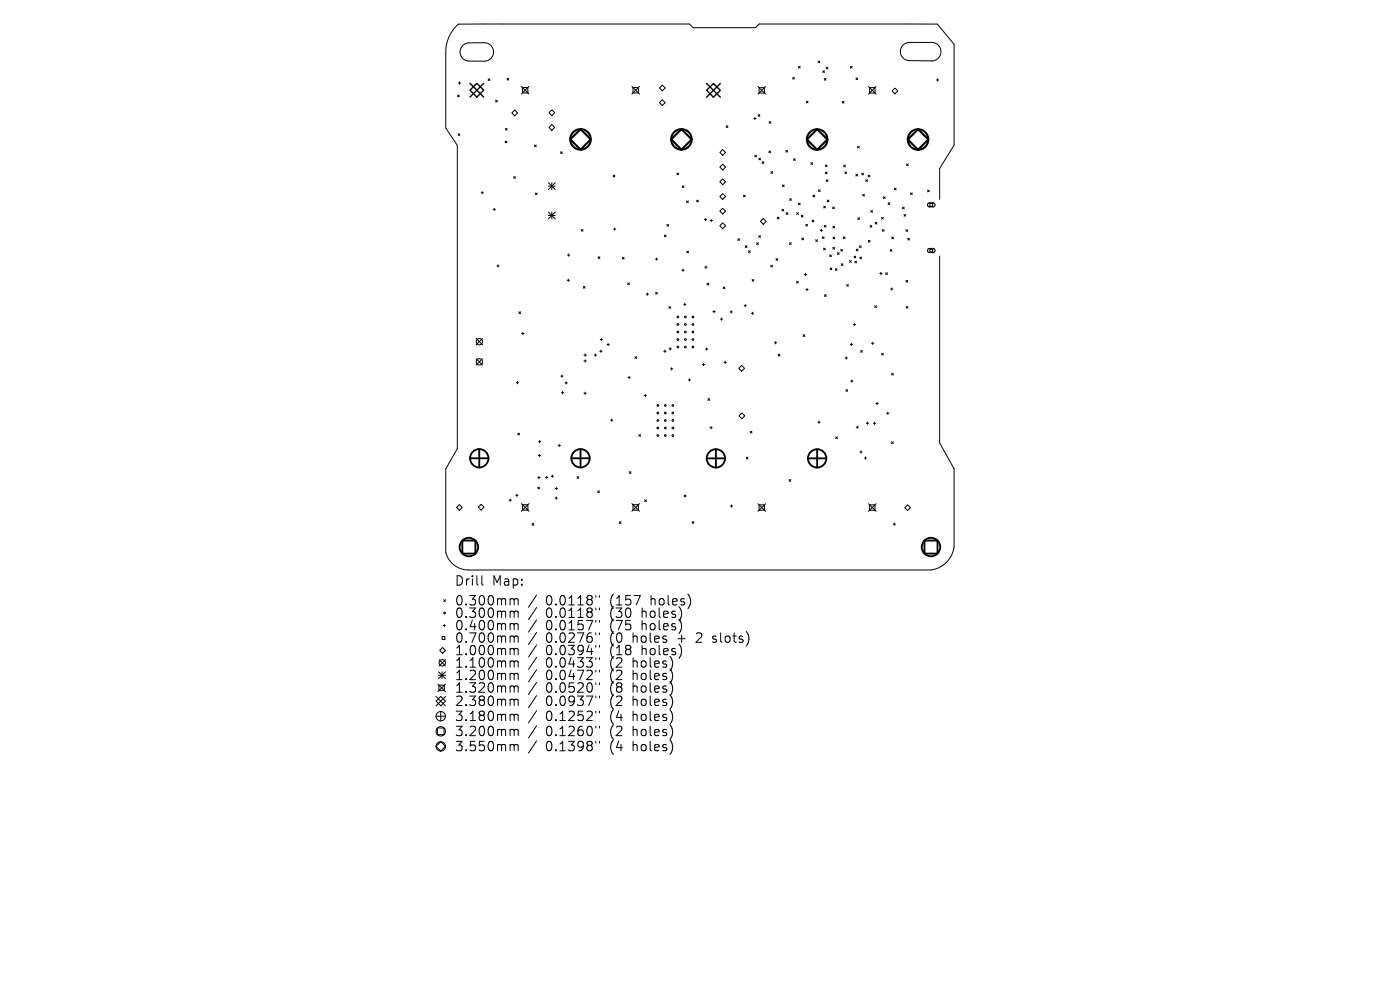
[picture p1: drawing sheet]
<svg xmlns="http://www.w3.org/2000/svg" width="297mm" height="210mm" viewBox="0 0 297 210" stroke-linecap="round" stroke-linejoin="round" font-family="sans-serif">
<defs><g id="words">
<g font-size="2.8">
<text x="96.5" y="124.5">Drill</text>
<text x="104.4" y="124.5">Map:</text>
<text x="96.5" y="128.7">0.300mm</text>
<text x="96.5" y="131.3">0.300mm</text>
<text x="115.8" y="128.7">0.0118&quot;</text>
<text x="115.8" y="131.3">0.0118&quot;</text>
<text x="129.4" y="128.7">(157</text>
<text x="129.4" y="131.3">(30</text>
<text x="136.1" y="131.3">holes)</text>
<text x="138" y="128.7">holes)</text>
<text x="96.5" y="133.9">0.400mm</text>
<text x="96.5" y="136.6">0.700mm</text>
<text x="115.8" y="133.9">0.0157&quot;</text>
<text x="115.8" y="136.6">0.0276&quot;</text>
<text x="129.4" y="133.9">(75</text>
<text x="129.4" y="136.6">(0</text>
<text x="134.2" y="136.6">holes</text>
<text x="136.1" y="133.9">holes)</text>
<text x="143.9" y="136.6">+</text>
<text x="148" y="136.6">2</text>
<text x="151.5" y="136.6">slots)</text>
<text x="96.5" y="139.2">1.000mm</text>
<text x="96.5" y="141.9">1.100mm</text>
<text x="115.8" y="139.2">0.0394&quot;</text>
<text x="115.8" y="141.9">0.0433&quot;</text>
<text x="129.4" y="139.2">(18</text>
<text x="129.4" y="141.9">(2</text>
<text x="134.2" y="141.9">holes)</text>
<text x="136.1" y="139.2">holes)</text>
<text x="96.5" y="144.5">1.200mm</text>
<text x="96.5" y="147.2">1.320mm</text>
<text x="96.5" y="150">2.380mm</text>
<text x="115.8" y="144.5">0.0472&quot;</text>
<text x="115.8" y="147.2">0.0520&quot;</text>
<text x="115.8" y="150">0.0937&quot;</text>
<text x="129.4" y="144.5">(2</text>
<text x="129.4" y="147.2">(8</text>
<text x="129.4" y="150">(2</text>
<text x="134.2" y="144.5">holes)</text>
<text x="134.2" y="147.2">holes)</text>
<text x="134.2" y="150">holes)</text>
<text x="96.5" y="153.2">3.180mm</text>
<text x="115.8" y="153.2">0.1252&quot;</text>
<text x="129.4" y="153.2">(4</text>
<text x="134.2" y="153.2">holes)</text>
<text x="96.5" y="156.4">3.200mm</text>
<text x="96.5" y="159.6">3.550mm</text>
<text x="115.8" y="156.4">0.1260&quot;</text>
<text x="115.8" y="159.6">0.1398&quot;</text>
<text x="129.4" y="156.4">(2</text>
<text x="129.4" y="159.6">(4</text>
<text x="134.2" y="156.4">holes)</text>
<text x="134.2" y="159.6">holes)</text>
</g>
</g></defs>
<g fill="none" stroke="#000" stroke-width=".21">
<path d="M97.2 17.6h.5M97.5 17.4v.4M98.1 9.7l1.1-.6h3.5a1.96 1.96 0 0 1 2 1.9 1.96 1.96 0 0 1-2 2h-3.3a1.93 1.93 0 0 1-1.7-1.3 1.93 1.93 0 0 1 .4-2zM103.6 16.7l.3 .4M103.9 16.7l-.3 .4M107.6 16.6l.3 .4M107.9 16.6l-.3 .4M110.6 18.3l1.6 1.6M110.8 18.6h1.2v1.1h-1.2zM112.2 18.3l-1.6 1.6M134 18.3l1.7 1.6M134.3 18.6h1.1v1.1h-1.1z"/>
<path d="M135.7 18.3l-1.7 1.6M139.9 18.7l.6-.7 .6 .7-.6 .6zM160.8 18.4l1.6 1.6M161 18.6h1.2v1.1h-1.2zM162.4 18.4l-1.6 1.6M168.2 16.4l.3 .4M168.5 16.4l-.3 .4M169.4 14.1l.3 .3M169.7 14.1l-.3 .3M173.5 12.9l.4 .4M173.9 12.9l-.4 .4M174.5 15l.4 .4"/>
<path d="M174.9 16.6l.3 .4M174.9 15l-.4 .4M175.2 16.6l-.3 .4M175.3 14.3l.4 .3M175.7 14.3l-.4 .3M180.4 14.1l.4 .4M180.8 14.1l-.4 .4M181.6 16.5l.4 .4M182 16.5l-.4 .4M184.2 18.4l1.7 1.6M184.5 18.6h1.1v1.1h-1.1zM185.9 18.4l-1.7 1.6"/>
<path d="M189.2 19.3l.7-.6 .6 .6-.6 .6zM191.7 9.5l1.1-.5h4.9a1.96 1.96 0 0 1 1.9 2 1.96 1.96 0 0 1-1.9 1.9h-4.8a1.93 1.93 0 0 1-1.8-1.3 1.93 1.93 0 0 1 .6-2.1zM198.7 17h.4M198.9 16.7v.5M97.1 20.2l.3 .3M97.2 28.4l.3 .3M97.4 20.2l-.3 .3M97.5 28.4l-.3 .3M105.1 21.3l.4 .3M105.5 21.3l-.4 .3M107.2 29.9l.3 .4M107.2 27.2l.4 .4"/>
<path d="M107.5 29.9l-.3 .4M107.6 27.2l-.4 .4M108.6 24l.6-.7 .6 .7-.6 .6zM109 37.5l.3 .3M109.3 37.5l-.3 .3M113.4 30.8l.4 .3M113.8 30.8l-.4 .3M116.3 38.7l1.5 1.5M116.3 39.5h1.5M117.1 23.3l.6 .6-.6 .6-.6-.6zM117.1 26.4l.6 .6-.6 .6-.6-.6zM117.1 38.7v1.5"/>
<path d="M117.8 38.7l-1.5 1.5M118.9 32.2l.4 .4M119.3 32.2l-.4 .4M130.1 37.2l.3 .3M130.4 37.2l-.3 .3M139.9 21.8l.6-.6 .6 .6-.6 .6zM143.6 36.7l.4 .4M144 36.7l-.4 .4M144.7 39.4l.4 .4M145.1 39.4l-.4 .4M152.7 32.3l.6-.6 .6 .6-.6 .6zM152.7 35.4l.6-.6 .6 .6-.6 .7z"/>
<path d="M152.7 38.6l.6-.7 .6 .7-.6 .6zM154.1 26.7l.3 .3M154.4 26.7l-.3 .3M159.9 25.1h.5M160.1 32.9l.4 .4M160.1 24.9v.5M160.5 32.9l-.4 .4M160.8 24.3l.4 .4M161 33.5l.3 .4M161.2 24.3l-.4 .4M161.3 33.5l-.3 .4M161.7 34.3l.3 .4"/>
<path d="M162 34.3l-.3 .4M163.1 32l.4 .4M163.2 25.8l.3 .4M163.5 32l-.4 .4M163.5 25.8l-.3 .4M163.5 36.4l.4 .4M163.9 36.4l-.4 .4M166 39.2l.4 .4M166.4 39.2l-.4 .4M166.7 31.9l.4 .4M167.1 31.9l-.4 .4M168.4 33.7l.3 .3"/>
<path d="M168.7 33.7l-.3 .3M171.1 21.5l.3 .3M171.4 21.5l-.3 .3M172 34.5l.4 .4M172.4 34.5l-.4 .4M175.1 35l.4 .3M175.1 36.5l.4 .4M175.3 38.1l.4 .4M175.5 35l-.4 .3M175.5 36.5l-.4 .4M175.7 38.1l-.4 .4M178.7 21.5l.4 .4"/>
<path d="M179 35l.3 .4M179.1 21.5l-.4 .4M179.2 36.5l.4 .3M179.3 35l-.3 .4M179.6 36.5l-.4 .3M181.6 37l.3 .3M181.9 31l.4 .4M181.9 37l-.3 .3M182.3 31l-.4 .4M182.8 36.7l.4 .4M183.2 36.7l-.4 .4M183.7 38.1l.3 .4"/>
<path d="M184 38.1l-.3 .4M184.2 37.1l.3 .4M184.5 37.1l-.3 .4M189.7 39.9l.4 .4M190.1 39.9l-.4 .4M192.3 34.8l.4 .3M192.7 34.8l-.4 .3M102.1 40.9h.5M102.3 40.6v.5M104.6 44.4h.5M104.9 44.2v.5M105.4 56.4h.5"/>
<path d="M105.7 56.2v.5M113.6 40.9l.4 .4M114 40.9l-.4 .4M116.3 45l1.5 1.4M116.3 45.7h1.5M117.1 45v1.4M117.8 45l-1.5 1.4M120.3 59.5h.5M120.4 54.1h.5M120.6 59.2v.5M120.6 53.9v.5M123.3 48.7l.4 .4"/>
<path d="M123.7 48.7l-.4 .4M126.9 54.5l.4 .3M127.3 54.5l-.4 .3M130.2 48.6h.4M130.4 48.4v.5M132 54.6l.4 .4M132.4 54.6l-.4 .4M139 55h.5M139.3 54.7v.5M140.9 49.9l.4 .3M141.3 49.9l-.4 .3M141.5 47.6l.3 .4"/>
<path d="M141.8 47.6l-.3 .4M144.7 57.3h.4M144.9 57.1v.5M145.7 42.6l.3 .4M145.7 53.3l.4 .3M146 42.6l-.3 .4M146.1 53.3l-.4 .3M147.8 42.5l.4 .3M148.2 42.5l-.4 .3M149.4 46.6h.5M149.5 56.7h.5M149.7 46.3v.5"/>
<path d="M149.8 56.4v.5M150.6 46.8h.5M150.9 46.5v.5M152.7 44.8l.6-.6 .6 .6-.6 .6zM152.7 47.9l.6-.6 .6 .6-.6 .6zM153.3 41.1l.6 .6-.6 .6-.6-.6zM156.5 50.6l.4 .4M156.9 50.6l-.4 .4M157.7 41.4l.4 .4M158.1 41.4l-.4 .4M158.1 52.1l.4 .4M158.5 52.1l-.4 .4"/>
<path d="M158.8 53.2l.4 .4M159.2 53.2l-.4 .4M159.6 59.3l.3 .4M159.9 59.3l-.3 .4M160.5 51.5l.4 .4M160.9 51.5l-.4 .4M161 50l.3 .3M161.3 47l.6-.6 .6 .6-.6 .6zM161.3 50l-.3 .3M163.5 56.3l.4 .3M163.9 56.3l-.4 .3M164.6 54.9l.4 .3"/>
<path d="M164.9 46.1l.4 .3M165 54.9l-.4 .3M165.3 46.1l-.4 .3M165.9 44.4l.3 .4M166.2 44.4l-.3 .4M166.8 45.1l.3 .4M167.1 45.1l-.3 .4M167.5 51.5l.4 .4M167.5 42.1l.4 .4M167.9 51.5l-.4 .4M167.9 42.1l-.4 .4M169 59.7l.4 .3"/>
<path d="M169 45.1l.4 .4M169.4 59.7l-.4 .3M169.4 45.1l-.4 .4M169.4 43.1l.4 .3M169.8 43.1l-.4 .3M170 45.7l.4 .3M170.1 50.5l.4 .4M170.4 45.7l-.4 .3M170.5 50.5l-.4 .4M170.6 58.2h.5M170.9 58v.5M170.9 47.6l.4 .4"/>
<path d="M171.3 47.6l-.4 .4M172.3 46.7l.4 .4M172.5 41.4l.3 .4M172.7 46.7l-.4 .4M172.8 41.4l-.3 .4M173.1 50.9l.3 .3M173.4 50.9l-.3 .3M173.6 40.3l.4 .3M174 48.9h.5M174 40.3l-.4 .3M174.2 48.6v.5M174.5 50.2l.3 .4"/>
<path d="M174.7 52.6l.4 .4M174.7 43.7l.4 .4M174.8 50.2l-.3 .4M174.9 47.8l.3 .4M175.1 52.6l-.4 .4M175.1 43.7l-.4 .4M175.2 47.8l-.3 .4M175.5 42.4l.4 .4M175.9 42.4l-.4 .4M176 54.1l.4 .3M176.1 56.8l.4 .4M176.4 54.1l-.4 .3"/>
<path d="M176.5 56.8l-.4 .4M176.6 43.9l.4 .4M176.7 52.5l.4 .3M176.7 48l.4 .4M176.7 50.3l.4 .4M177 43.9l-.4 .4M177.1 48l-.4 .4M177.1 52.5l-.4 .3M177.1 50.3l-.4 .4M177.2 57l.4 .4M177.6 57l-.4 .4M177.7 53.6l.3 .4"/>
<path d="M178 53.6l-.3 .4M178.4 52.9l.3 .4M178.5 55.9l.3 .4M178.7 52.9l-.3 .4M178.8 55.9l-.3 .4M178.9 50.3l.4 .3M179.3 50.3l-.4 .3M180.2 55.3l.4 .4M180.6 55.3l-.4 .4M181.2 54.3l.4 .4M181.3 55.4l.4 .4M181.6 54.3l-.4 .4"/>
<path d="M181.7 52.8l.3 .4M181.7 55.4l-.4 .4M182 46.2l.4 .4M182 52.8l-.3 .4M182.3 52.1l.4 .4M182.4 46.2l-.4 .4M182.4 54.5l.4 .4M182.7 52.1l-.4 .4M182.8 54.5l-.4 .4M183 41.2l.4 .4M183.4 41.2l-.4 .4M184.2 51l.4 .4"/>
<path d="M184.6 51l-.4 .4M184.6 47.8l.3 .4M184.7 44.7l.4 .3M184.9 47.8l-.3 .4M185.1 44.7l-.4 .3M185.7 47.2l.3 .3M186 47.2l-.3 .3M186.6 58h.5M186.9 57.8v.5M187 46.1l.4 .4M187.2 48.7l.4 .4M187.4 46.1l-.4 .4"/>
<path d="M187.4 41.7l.4 .4M187.6 48.7l-.4 .4M187.8 41.7l-.4 .4M187.9 57.9l.4 .3M188.3 57.9l-.4 .3M188.4 43l.4 .4M188.8 43l-.4 .4M188.9 52.9l.3 .4M189.2 50.3l.4 .4M189.2 52.9l-.3 .4M189.6 50.3l-.4 .4M191.5 43.9l.3 .4"/>
<path d="M191.8 45.5l.4 .4M191.8 43.9l-.3 .4M192.2 45.5l-.4 .4M192.2 48.7l.3 .4M192.2 59.5l.4 .3M192.5 48.7l-.3 .4M192.6 59.5l-.4 .3M192.6 50.5l.3 .4M192.9 50.5l-.3 .4M193.2 40.9l.3 .4M193.5 40.9l-.3 .4M196.8 40.3l.3 .4"/>
<path d="M197.1 40.3l-.3 .4M197.3 43.2h.6v.6h-.6zM197.3 52.8h.6v.6h-.6zM199.3 42.3v-6.6l3.1-4.9v-21.4l-3.5-4.3h-37.8l-.8 .8h-13.2l-.8-.8h-49.1a8 8 0 0 0-2.6 6.1v16l2.4 3.6v64.4l-2.4 4.3v17.7a5 5 0 0 0 4.9 3.7h98a5.7 5.7 0 0 0 4.9-4.9v-16.5l-3.1-5.5v-39.7M101 71.8l1.4 1.3M101 76.1l1.4 1.3M102.4 71.8l-1.4 1.3M102.4 76.1l-1.4 1.3M110.1 66.1l.3 .4M110.4 66.1l-.3 .4M110.7 70.7h.5M110.9 70.5v.5"/>
<path d="M119 79.8h.5M119.2 79.5v.5M123.7 60.8l.4 .3M123.9 75.3h.5M123.9 76.6h.5M124.1 60.8l-.4 .3M124.1 75.1v.5M124.1 76.3v.5M126.1 75.3h.4M126.3 75.1v.5M127.2 74.5h.5M127.3 72h.5"/>
<path d="M127.5 74.3v.5M127.6 71.8v.5M128.8 73.1h.5M129 72.8v.5M133.2 60l.3 .4M133.5 79.8v.5M133.5 60l-.3 .4M134.7 75.7l.4 .3M135.1 75.7l-.4 .3M137.1 62.4h.5M137.3 62.2v.5M139.1 62l.4 .4"/>
<path d="M139.5 62l-.4 .4M140.8 74.5h.5M141 74.3v.4M141.9 65l.4 .4M141.9 74h.5M142.2 73.8v.4M142.2 78.2h.5M142.3 65l-.4 .4M142.5 78v.5M145 64.6h.5M145.3 64.3v.5M149 77.3h.5"/>
<path d="M149.2 77.1v.5M149.7 74.1h.5M149.9 73.8v.5M150 60.1l.3 .4M150.3 60.1l-.3 .4M151.2 66.1h.5M151.5 65.9v.5M152.8 67.7h.5M153.1 67.5v.4M153.4 60.9l.4 .4M153.6 76.9h.5M153.8 60.9l-.4 .4"/>
<path d="M153.8 76.6v.5M154.9 66.2h.5M155.1 65.9v.5M157.3 77.5l.6 .6-.6 .6-.6-.6zM157.9 64.8h.5M158.1 64.6v.5M159.4 66.5h.5M159.7 66.2v.5M164.3 72.7h.5M164.5 72.5v.5M165.1 75.2l.3 .3M165.4 75.2l-.3 .3"/>
<path d="M170.4 71l.3 .4M170.7 71l-.3 .4M171 61.4h.5M171.2 61.2v.5M174.9 62.5l.4 .4M175.3 62.5l-.4 .4M179.3 75.9h.5M179.5 75.7v.5M179.6 60.4l.4 .3M180 60.4l-.4 .3M180.4 73.1h.5M180.6 72.8v.5"/>
<path d="M181 68.9h.5M181.3 68.6v.5M182.6 74.4l.3 .3M182.9 74.4l-.3 .3M184.9 72.8h.5M185.1 72.6v.5M185.6 64.9l.3 .3M185.9 64.9l-.3 .3M187 75l.4 .3M187.4 75l-.4 .3M188.9 61.3h.5M189.1 79.2l.4 .4"/>
<path d="M189.2 61.1v.5M189.5 79.2l-.4 .4M192.2 65l.4 .4M192.6 65l-.4 .4M109.5 81.2h.5M109.8 80.9v.5M109.8 91.9l.4 .4M110.2 91.9l-.4 .4M114.2 96.6h.5M114.2 93.7h.5M114.4 96.4v.5M114.5 93.4v.5"/>
<path d="M118.4 94.5h.5M118.6 94.3v.4M119.1 83.3h.5M119.3 83.1v.4M119.9 81.2h.4M120.1 81v.5M123.9 83.4h.5M124.1 83.2v.5M129.5 89.1h.5M129.8 88.9v.5M133.2 80.1h.5M135.5 92.2l.4 .4"/>
<path d="M135.9 92.2l-.4 .4M136.7 83.9h.5M136.9 83.7v.4M146 80.6h.5M146.3 80.3v.5M150.2 84.6l.3 .3M150.5 84.6l-.3 .3M150.6 90.7h.5M150.9 90.5v.5M156.8 88.2l.6-.6 .6 .6-.6 .6zM158.3 97l.4 .4M158.7 97l-.4 .4"/>
<path d="M159.1 91.5l.4 .3M159.5 91.5l-.4 .3M173.5 89.6h.5M173.7 89.3v.5M177.3 92.7l.4 .3M177.7 92.7l-.4 .3M179.5 82.7l.3 .3M179.8 82.7l-.3 .3M180.5 80.8h.5M180.7 80.6v.5M181.6 90.6h.5M181.9 90.4v.5"/>
<path d="M182.4 95.9h.5M182.7 95.6v.5M183.4 97.2h.5M183.6 96.9v.5M183.8 89.8h.5M184 89.5v.5M185.3 89.8h.5M185.5 89.6v.4M185.8 85.6h.5M186.1 85.4v.5M188.1 87.7h.5M188.3 87.4v.5"/>
<path d="M189.1 93.7l.4 .4M189.5 93.7l-.4 .4M97.5 107l.6 .6-.6 .7-.7-.7zM101.5 107.6l.6-.6 .6 .6-.6 .6zM108 106.1h.5M108.2 105.9v.5M109.4 105.1h.5M109.7 104.8v.5M110.6 106.8l1.6 1.6M110.8 107.1h1.2v1.1h-1.2zM112.2 106.8l-1.6 1.6M112.9 111.1l.3 .3"/>
<path d="M113.2 111.1l-.3 .3M114.1 101.3h.5M114.1 103.3l.4 .4M114.3 101.1v.5M114.5 103.3l-.4 .4M115.7 101.3h.5M116 101v.5M116.9 101h.5M117.2 100.8v.5M117.8 105.7h.5M117.8 103.6h.5M118 105.4v.5"/>
<path d="M118 103.4v.5M122.4 101.1l.4 .4M122.8 101.1l-.4 .4M126.8 104.1l.4 .4M127.2 104.1l-.4 .4M131.4 110.7l.4 .3M131.8 110.7l-.4 .3M133.5 100.1l.4 .3M133.9 100.1l-.4 .3M134 106.8l1.7 1.6M134.3 107.1h1.1v1.1h-1.1zM135.7 106.8l-1.7 1.6"/>
<path d="M136.8 106l.3 .4M137.1 106l-.3 .4M145.2 105l.3 .4M145.5 105l-.3 .4M146.8 110.7l.4 .3M147.2 110.7l-.4 .3M155 107.3h.4M155.2 107.1v.5M160.8 106.9l1.6 1.6M161 107.1h1.2v1.1h-1.2zM162.4 106.9l-1.6 1.6M167.4 101.7l.4 .4"/>
<path d="M167.8 101.7l-.4 .4M184.2 106.9l1.7 1.6M184.5 107.1h1.1v1.1h-1.1zM185.9 106.9l-1.7 1.6M189.5 111.2h.5M189.7 110.9v.5M191.9 107.7l.6-.6 .7 .6-.7 .6zM93.2 139.9l1.3 1.4M93.8 135h.6v.6h-.6zM93.9 137.4l.6 .6-.6 .6-.6-.6zM94 132.7h.5M94.1 127.2l.4 .4"/>
<path d="M94.3 132.4v.5M94.5 127.2l-.4 .4M94.5 139.9l-1.3 1.4M102.2 122.1v1.7l.3 .3M108.8 127l.3 .3M108.8 129.6l.3 .3M108.8 132.3l.3 .3M108.8 134.9l.3 .3M108.8 137.6l.3 .2M109.1 127.3v1M109.1 129.9v1.1M109.1 132.6v1"/>
<path d="M109.1 135.2v1M109.1 137.8v1.1M109.1 127.3l.3-.3 .4 .1 .1 1.2M109.1 129.9l.3-.3 .4 .1 .1 1.3M109.1 132.6l.3-.3 .4 .1 .1 1.2M109.1 135.2l.3-.3 .4 .1 .1 1.2M109.1 137.8l.3-.2 .4 .1 .1 1.2M113.8 126.2l-1.7 2.6M113.8 128.9l-1.7 2.5M113.8 131.5l-1.7 2.6M113.8 134.2l-1.7 2.5M113.8 136.8l-1.7 2.6"/>
<path d="M113.8 139.4l-1.7 2.6M126.4 126.3v.4M126.4 129v.4M126.4 131.6v.4M126.4 134.2v.4M126.4 136.9v.4M126.4 139.5v.4M127.2 126.3v.4M127.2 129v.4M127.2 131.6v.4M127.2 134.2v.4M127.2 136.9v.4"/>
<path d="M127.2 139.5v.4M134.5 126.3h1.3l-.8 2M144.5 132.2v1.3M144.5 137.5v1.3M144.6 130l-.1 .9M146.4 126.9v1.3M92.5 148.7l1-1 1 1-1 1zM92.5 158.3l1-1 1 1-1 1zM92.5 147.7l2 2M92.5 151.9h2M92.8 154.4h1.4v1.4h-1.4zM92.9 145.1l1.6 1.6"/>
<path d="M93 142.5l1.5 1.5M93 143.2h1.5M93.1 145.3h1.2v1.2h-1.2zM93.5 150.9v2M93.8 142.5v1.5M94.5 147.7l-2 2M94.5 142.5l-1.5 1.5M94.5 145.1l-1.6 1.6M108.8 140.2l.3 .3M108.8 142.8l.3 .3M108.8 145.5l.3 .3M108.8 148.3l.3 .3"/>
<path d="M108.8 151.5l.3 .3M108.8 154.7l.3 .3M108.8 157.9l.3 .3M109.1 140.5v1M109.1 143.1v1.1M109.1 145.8v1M109.1 148.6v1.1M109.1 151.8v1.1M109.1 155v1.1M109.1 158.2v1.1M109.1 140.5l.3-.3 .4 .1 .1 1.2M109.1 143.1l.3-.3 .4 .1 .1 1.3"/>
<path d="M109.1 145.8l.3-.3 .4 .1 .1 1.2M109.1 148.6l.3-.3 .4 .1 .1 1.3M109.1 151.8l.3-.3 .4 .1 .1 1.3M109.1 155l.3-.3 .4 .1 .1 1.3M109.1 158.2l.3-.3 .4 .1 .1 1.3M113.8 142.1l-1.7 2.5M113.8 144.7l-1.7 2.6M113.8 147.6l-1.7 2.5M113.8 150.8l-1.7 2.5M113.8 154l-1.7 2.5M113.8 157.2l-1.7 2.5M126.4 142.2v.4"/>
<path d="M126.4 144.8v.4M126.4 147.7v.3M126.4 150.9v.3M126.4 154.1v.3M126.4 157.3v.3M127.2 142.2v.4M127.2 144.8v.4M127.2 147.7v.3M127.2 150.9v.3M127.2 154.1v.3M127.2 157.3v.3M142.6 142.7v1.4"/>
<path d="M142.6 145.4v1.3M142.6 148.2v1.4M142.6 151.4v1.4M142.6 154.6v1.4M142.6 157.8v1.4M142.7 140.6l-.1 .8"/>
<circle cx="101.7" cy="72.5" r=".67"/>
<circle cx="101.7" cy="76.8" r=".67"/>
<circle cx="143.8" cy="73.6" r=".18"/>
<circle cx="143.8" cy="70.4" r=".18"/>
<circle cx="143.8" cy="72" r=".18"/>
<circle cx="143.8" cy="67.2" r=".18"/>
<circle cx="143.8" cy="68.8" r=".18"/>
<circle cx="145.4" cy="73.6" r=".18"/>
<circle cx="145.4" cy="70.4" r=".18"/>
<circle cx="145.4" cy="72" r=".18"/>
<circle cx="145.4" cy="67.2" r=".18"/>
<circle cx="145.4" cy="68.8" r=".18"/>
<circle cx="147" cy="73.6" r=".18"/>
<circle cx="147" cy="70.4" r=".18"/>
<circle cx="147" cy="72" r=".18"/>
<circle cx="147" cy="68.8" r=".18"/>
<circle cx="147" cy="67.2" r=".18"/>
<circle cx="139.6" cy="86" r=".18"/>
<circle cx="139.6" cy="89.2" r=".18"/>
<circle cx="139.6" cy="87.6" r=".18"/>
<circle cx="139.6" cy="90.8" r=".18"/>
<circle cx="139.6" cy="92.4" r=".18"/>
<circle cx="141.1" cy="86" r=".18"/>
<circle cx="141.1" cy="89.2" r=".18"/>
<circle cx="141.1" cy="87.6" r=".18"/>
<circle cx="141.1" cy="90.8" r=".18"/>
<circle cx="141.1" cy="92.4" r=".18"/>
<circle cx="142.7" cy="86" r=".18"/>
<circle cx="142.7" cy="89.2" r=".18"/>
<circle cx="142.7" cy="87.6" r=".18"/>
<circle cx="142.7" cy="92.4" r=".18"/>
<circle cx="142.7" cy="90.8" r=".18"/>
<circle cx="94.3" cy="130" r=".18"/>
<circle cx="93.5" cy="155.1" r="1"/>
<circle cx="93.5" cy="158.3" r="1"/>
<circle cx="93.5" cy="151.9" r="1"/>
<circle cx="93.8" cy="140.6" r=".67"/>
</g>
<path d="M196.9 43.2l1.1-.2 .3 .2v.4l-.3 .3h-.9l-.3-.3zM196.9 52.8l1.1-.1 .3 .2v.4l-.3 .3h-.9l-.3-.3z" fill="none" stroke="#000" stroke-width=".25"/>
<path d="M99.7 19.1l1.5-1.4 1.4 1.4-1.4 1.5zM99.7 17.7l2.9 2.9M102.6 17.7l-2.9 2.9M149.9 17.7l2.9 2.9M151.4 17.7l1.4 1.5-1.4 1.4-1.5-1.4zM152.8 17.7l-2.9 2.9" fill="none" stroke="#000" stroke-width=".29"/>
<g fill="none" stroke="#000" stroke-width=".39">
<path d="M99.7 97.2h3.9M101.7 95.3v3.9M121.2 97.2h3.9M123.2 95.3v3.9M149.9 97.2h3.9M151.9 95.3v3.9M171.4 97.2h3.9M173.4 95.3v3.9M98.1 114.7h2.8v2.7h-2.8zM196.1 114.7h2.8v2.7h-2.8z"/>
<circle cx="101.7" cy="97.2" r="1.95"/>
<circle cx="123.2" cy="97.2" r="1.95"/>
<circle cx="151.9" cy="97.2" r="1.95"/>
<circle cx="173.4" cy="97.2" r="1.95"/>
<circle cx="99.5" cy="116" r="1.96"/>
<circle cx="197.5" cy="116" r="1.96"/>
</g>
<g fill="none" stroke="#000" stroke-width=".44">
<path d="M121 29.6l2.2-2.2 2.1 2.2-2.1 2.1zM144.6 27.4l2.1 2.2-2.1 2.1-2.2-2.1zM171.2 29.6l2.2-2.2 2.1 2.2-2.1 2.2zM192.6 29.6l2.2-2.2 2.1 2.2-2.1 2.2z"/>
<circle cx="123.2" cy="29.6" r="2.18"/>
<circle cx="144.6" cy="29.6" r="2.18"/>
<circle cx="173.4" cy="29.6" r="2.18"/>
<circle cx="194.8" cy="29.6" r="2.18"/>
</g>
<use href="#words"/>
</svg>
